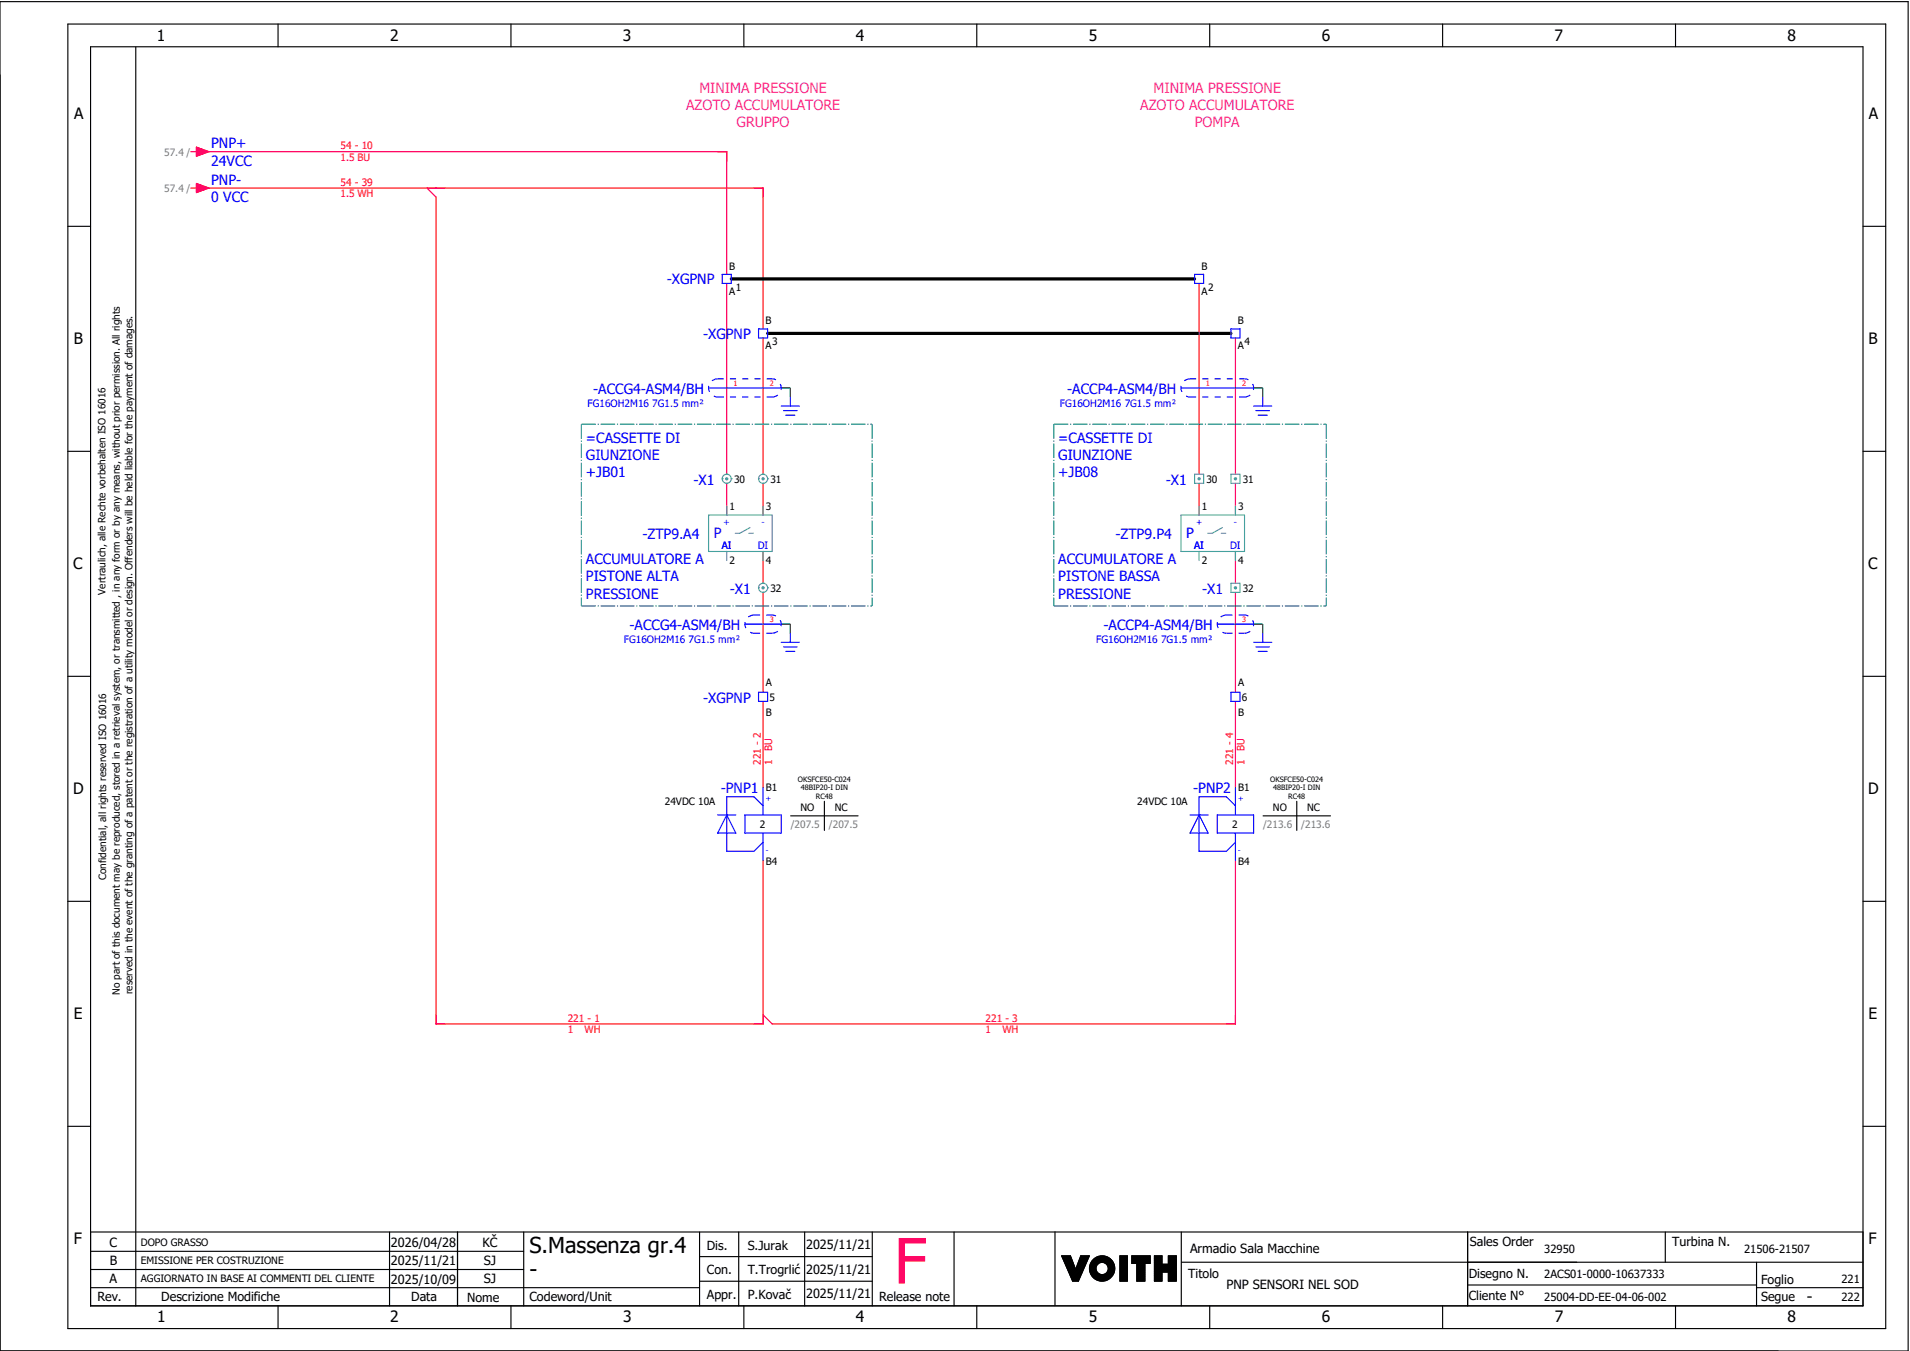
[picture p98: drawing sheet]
<svg xmlns="http://www.w3.org/2000/svg" width="421mm" height="297mm" viewBox="0 0 421 297" stroke-linecap="round" stroke-linejoin="round" font-family="sans-serif">
<defs><g id="words">
<text font-size="13.8" fill="#f00" x="196.9" y="282.5">F</text>
<g font-size="4.8">
<text x="116.6" y="275.8">S.Massenza gr.4</text>
<text x="116.6" y="281.1">-</text>
</g>
<g font-size="3.4">
<text x="34.5" y="9">1</text>
<text x="85.9" y="9">2</text>
<text x="137.1" y="9">3</text>
<text x="188.4" y="9">4</text>
<text x="239.7" y="9">5</text>
<text x="291" y="9">6</text>
<text x="342.3" y="9">7</text>
<text x="393.5" y="9">8</text>
<text x="16.3" y="26.2">A</text>
<text x="411.5" y="26.2">A</text>
<text x="16.2" y="75.8">B</text>
<text x="411.4" y="75.8">B</text>
<text x="16.1" y="125.3">C</text>
<text x="411.3" y="125.3">C</text>
<text x="16.1" y="174.8">D</text>
<text x="411.3" y="174.8">D</text>
<text x="16.2" y="224.4">E</text>
<text x="411.4" y="224.4">E</text>
<text x="16.2" y="273.9">F</text>
<text x="411.4" y="273.9">F</text>
<text x="397.8" y="286.6">-</text>
<text x="34.6" y="291">1</text>
<text x="85.9" y="291">2</text>
<text x="137.2" y="291">3</text>
<text x="188.4" y="291">4</text>
<text x="239.7" y="291">5</text>
<text x="291" y="291">6</text>
<text x="342.3" y="291">7</text>
<text x="393.6" y="291">8</text>
</g>
<g font-size="3.1" fill="#f0f">
<text x="154" y="20.5">MINIMA PRESSIONE</text>
<text x="254" y="20.5">MINIMA PRESSIONE</text>
<text x="151" y="24.3">AZOTO ACCUMULATORE</text>
<text x="162.2" y="28">GRUPPO</text>
<text x="251" y="24.3">AZOTO ACCUMULATORE</text>
<text x="263.1" y="28">POMPA</text>
</g>
<g font-size="3.1" fill="#00f">
<text x="46.5" y="32.6">PNP+</text>
<text x="46.5" y="36.5">24VCC</text>
<text x="46.5" y="40.6">PNP-</text>
<text x="46.5" y="44.5">0 VCC</text>
<text x="146.8" y="62.6">-XGPNP</text>
<text x="154.8" y="74.6">-XGPNP</text>
<text x="130.6" y="86.6">-ACCG4-ASM4/BH</text>
<text x="235" y="86.6">-ACCP4-ASM4/BH</text>
<text x="129" y="97.5">=CASSETTE DI</text>
<text x="129" y="101.3">GIUNZIONE</text>
<text x="233" y="97.5">=CASSETTE DI</text>
<text x="233" y="101.3">GIUNZIONE</text>
<text x="129" y="105">+JB01</text>
<text x="152.7" y="106.7">-X1</text>
<text x="233" y="105">+JB08</text>
<text x="256.7" y="106.7">-X1</text>
<text x="141.4" y="118.6">-ZTP9.A4</text>
<text x="157.1" y="118.5">P</text>
<text x="245.6" y="118.6">-ZTP9.P4</text>
<text x="261.1" y="118.5">P</text>
<text x="129" y="124.3">ACCUMULATORE A</text>
<text x="233" y="124.3">ACCUMULATORE A</text>
<text x="129" y="128">PISTONE ALTA</text>
<text x="129" y="131.8">PRESSIONE</text>
<text x="160.7" y="130.7">-X1</text>
<text x="233" y="128">PISTONE BASSA</text>
<text x="233" y="131.8">PRESSIONE</text>
<text x="264.7" y="130.7">-X1</text>
<text x="138.6" y="138.6">-ACCG4-ASM4/BH</text>
<text x="243" y="138.6">-ACCP4-ASM4/BH</text>
<text x="154.8" y="154.7">-XGPNP</text>
<text x="158.7" y="174.6">-PNP1</text>
<text x="262.7" y="174.6">-PNP2</text>
</g>
<g font-size="2.8">
<text x="24.1" y="274.4">C</text>
<text x="86.1" y="274.4">2026/04/28</text>
<text x="106.2" y="274.4">KČ</text>
<text x="155.6" y="275.1">Dis.</text>
<text x="164.6" y="275.1">S.Jurak</text>
<text x="177.5" y="275">2025/11/21</text>
<text x="262" y="275.8">Armadio Sala Macchine</text>
<text x="323.6" y="274.3">Sales Order</text>
<text x="368.1" y="274.2">Turbina N.</text>
<text x="24.2" y="278.6">B</text>
<text x="86.1" y="278.6">2025/11/21</text>
<text x="106.5" y="278.6">SJ</text>
<text x="155.6" y="280.5">Con.</text>
<text x="164.6" y="280.5">T.Trogrlić</text>
<text x="177.5" y="280.4">2025/11/21</text>
<text x="261.6" y="281.3">Titolo</text>
<text x="323.4" y="281.2">Disegno N.</text>
<text x="21.4" y="286.5">Rev.</text>
<text x="24.1" y="282.5">A</text>
<text x="35.5" y="286.4">Descrizione Modifiche</text>
<text x="86.1" y="282.6">2025/10/09</text>
<text x="90.5" y="286.5">Data</text>
<text x="102.8" y="286.5">Nome</text>
<text x="106.5" y="282.5">SJ</text>
<text x="116.6" y="286.3">Codeword/Unit</text>
<text x="155.6" y="286">Appr.</text>
<text x="164.6" y="285.9">P.Kovač</text>
<text x="177.5" y="285.8">2025/11/21</text>
<text x="193.5" y="286.5">Release note</text>
<text x="270" y="283.8">PNP SENSORI NEL SOD</text>
<text x="323.4" y="286.2">Cliente N°</text>
<text x="387.7" y="286.5">Segue</text>
<text x="387.7" y="282.6">Foglio</text>
</g>
<g font-size="2.5">
<text x="340" y="275.9">32950</text>
<text x="384" y="275.9">21506-21507</text>
<text x="340" y="281.4">2ACS01-0000-10637333</text>
<text x="340" y="286.4">25004-DD-EE-04-06-002</text>
<text x="405.4" y="282.4">221</text>
<text x="405.4" y="286.4">222</text>
</g>
<g font-size="2.2" fill="#7ca552">
<text x="36.2" y="34.3">57.4 /</text>
<text x="36.2" y="42.3">57.4 /</text>
<text x="174.1" y="182.3">/207.5</text>
<text x="182.5" y="182.3">/207.5</text>
<text x="278.1" y="182.3">/213.6</text>
<text x="286.5" y="182.3">/213.6</text>
</g>
<g font-size="2.2" fill="#f00">
<text x="75" y="32.9">54 - 10</text>
<text x="75" y="35.4">1.5 BU</text>
<text x="75" y="40.9">54 - 39</text>
<text x="75" y="43.4">1.5 WH</text>
<text x="170" y="165.4" transform="rotate(-90 170 165.4)">BU</text>
<text x="274" y="165.4" transform="rotate(-90 274 165.4)">BU</text>
<text x="167.5" y="168.4" transform="rotate(-90 167.5 168.4)">221 - 2</text>
<text x="170" y="168.4" transform="rotate(-90 170 168.4)">1</text>
<text x="271.5" y="168.4" transform="rotate(-90 271.5 168.4)">221 - 4</text>
<text x="274" y="168.4" transform="rotate(-90 274 168.4)">1</text>
<text x="125" y="224.9">221 - 1</text>
<text x="125" y="227.4">1</text>
<text x="128.7" y="227.4">WH</text>
<text x="217" y="224.9">221 - 3</text>
<text x="217" y="227.4">1</text>
<text x="220.7" y="227.4">WH</text>
</g>
<g font-size="2.2">
<text x="160.5" y="59.4">B</text>
<text x="264.5" y="59.4">B</text>
<text x="160.5" y="64.8">A</text>
<text x="162" y="64">1</text>
<text x="264.5" y="64.8">A</text>
<text x="266" y="64">2</text>
<text x="168.5" y="71.4">B</text>
<text x="272.5" y="71.4">B</text>
<text x="168.5" y="76.8">A</text>
<text x="170" y="76">3</text>
<text x="272.5" y="76.8">A</text>
<text x="274" y="76">4</text>
<text x="161.6" y="106.3">30</text>
<text x="169.6" y="106.3">31</text>
<text x="265.6" y="106.3">30</text>
<text x="273.6" y="106.3">31</text>
<text x="160.6" y="112.3">1</text>
<text x="168.6" y="112.3">3</text>
<text x="264.6" y="112.3">1</text>
<text x="272.6" y="112.3">3</text>
<text x="160.6" y="124.2">2</text>
<text x="168.6" y="124.2">4</text>
<text x="264.6" y="124.2">2</text>
<text x="272.6" y="124.2">4</text>
<text x="23.2" y="130.9" transform="rotate(-90 23.2 130.9)">Vertraulich, alle Rechte vorbehalten ISO 16016</text>
<text x="169.6" y="130.3">32</text>
<text x="273.6" y="130.3">32</text>
<text x="168.6" y="150.9">A</text>
<text x="169.4" y="154.3">5</text>
<text x="272.6" y="150.9">A</text>
<text x="273.4" y="154.3">6</text>
<text x="168.6" y="157.6">B</text>
<text x="272.6" y="157.6">B</text>
<text x="146.4" y="177.3">24VDC 10A</text>
<text x="168.6" y="174.2">B1</text>
<text x="176.3" y="178.6">NO</text>
<text x="183.8" y="178.6">NC</text>
<text x="250.4" y="177.3">24VDC 10A</text>
<text x="272.6" y="174.2">B1</text>
<text x="280.3" y="178.6">NO</text>
<text x="287.8" y="178.6">NC</text>
<text x="167.3" y="182.3">2</text>
<text x="271.3" y="182.3">2</text>
<text x="168.6" y="190.3">B4</text>
<text x="272.6" y="190.3">B4</text>
<text x="23.4" y="193.7" transform="rotate(-90 23.4 193.7)">Confidential, all rights reserved ISO 16016</text>
<text x="26.4" y="219" transform="rotate(-90 26.4 219)">No part of this document may be reproduced, stored in a retrieval system, or transmitted , in any form or by any means, without prior permission. All rights</text>
<text x="29.2" y="218.9" transform="rotate(-90 29.2 218.9)">reserved in the event of the granting of a patent or the registration of a utility model or design. Offenders will be held liable for the payment of damages.</text>
<text x="31" y="274.2">DOPO GRASSO</text>
<text x="31" y="278.3">EMISSIONE PER COSTRUZIONE</text>
<text x="31" y="282.3">AGGIORNATO IN BASE AI COMMENTI DEL CLIENTE</text>
</g>
<g font-size="2.2" fill="#00f">
<text x="129.3" y="89.5">FG16OH2M16 7G1.5 mm²</text>
<text x="233.3" y="89.5">FG16OH2M16 7G1.5 mm²</text>
<text x="158.9" y="120.9">AI</text>
<text x="166.8" y="120.9">DI</text>
<text x="262.9" y="120.9">AI</text>
<text x="270.8" y="120.9">DI</text>
<text x="137.3" y="141.5">FG16OH2M16 7G1.5 mm²</text>
<text x="241.3" y="141.5">FG16OH2M16 7G1.5 mm²</text>
</g>
<g font-size="1.9" fill="#00f">
<text x="159.3" y="115.6">+</text>
<text x="167.7" y="115.6">-</text>
<text x="263.3" y="115.6">+</text>
<text x="271.7" y="115.6">-</text>
</g>
<g font-size="1.6" fill="#f00">
<text x="161.5" y="84.9">1</text>
<text x="169.5" y="84.9">2</text>
<text x="265.5" y="84.9">1</text>
<text x="273.5" y="84.9">2</text>
<text x="169.5" y="136.9">3</text>
<text x="273.5" y="136.9">3</text>
</g>
<g font-size="1.6">
<text x="175.7" y="172">OKSFCE50-C024</text>
<text x="176.3" y="174">48BIP20-I DIN</text>
<text x="279.7" y="172">OKSFCE50-C024</text>
<text x="280.3" y="174">48BIP20-I DIN</text>
<text x="179.6" y="175.9">RC48</text>
<text x="283.6" y="175.9">RC48</text>
</g>
<g font-size="1.6" fill="#00f">
<text x="168.6" y="176.3">+</text>
<text x="272.6" y="176.3">+</text>
<text x="168.6" y="187.7">-</text>
<text x="272.6" y="187.7">-</text>
</g>
</g></defs>
<g fill="none" stroke="#000" stroke-width=".25">
<path d="M0 .4h420.1v297h-420.1zM14.9 5.3h400.3v287.2h-400.3zM19.9 10.3h390.3v277.2h-390.3zM29.9 10.4v277.1M61.2 5.3v5M112.5 5.3v5M163.8 5.3v5M215.1 5.3v5M266.3 5.3v5M317.6 5.3v5M368.9 5.3v5M14.9 49.8h5"/>
<path d="M410.2 49.8h5M14.9 99.3h5M410.2 99.3h5M14.9 148.9h5M410.2 148.9h5M14.9 198.4h5M410.2 198.4h5M14.9 247.9h5M410.2 247.9h5M19.9 271.2h390.3M19.9 279.5h95.4M19.9 275.4h95.4"/>
<path d="M85.8 271.2v16.3M100.7 271.2v16.3M115.3 271.2v16.3M154 271.2v16.3M154 276.6h38M162.6 271.2v16.3M177.2 271.2v16.3M192 271.2v16.3M210.1 271.2v16.3M232.3 271.1v16.3M233.7 276.4h2M233.7 276.4l2.5 5.6"/>
<path d="M233.8 276.4l-.1 .1M233.9 276.4l-.1 .2M234.1 276.4l-.3 .3M234.2 276.4l-.3 .4M234.4 276.4l-.5 .5M234.5 276.4l-.5 .6M234.7 276.4l-.7 .7M234.8 276.4l-.7 .8M235 276.4l-.9 .9M235.1 276.4l-.9 1M235.3 276.4l-1.1 1.1M235.4 276.4l-1.2 1.2"/>
<path d="M235.6 276.4l-1.3 1.3M235.7 276.4l1.1 3 1.1-3h1.9l-2.4 5.6h-1.2M235.7 276.5l-1.4 1.3M235.7 276.6l-1.3 1.3M235.8 276.7l-1.4 1.3M235.8 276.8l-1.3 1.3M235.9 276.9l-1.4 1.4M235.9 277l-1.3 1.4M235.9 277.1l-1.3 1.4M236 277.3l-1.3 1.3M236 277.4l-1.3 1.3M236.1 277.5l-1.3 1.3"/>
<path d="M236.1 277.6l-1.3 1.3M236.1 277.7l-1.3 1.3M236.2 277.8l-1.3 1.3M236.2 277.9l-1.3 1.3M236.3 278l-1.3 1.3M236.3 278.1l-1.3 1.3M236.3 278.2l-1.2 1.3M236.4 278.3l-1.3 1.3M236.4 278.4l-1.2 1.3M236.5 278.6l-1.3 1.2M236.5 278.7l-1.2 1.2M236.6 278.8l-1.3 1.2"/>
<path d="M236.6 278.9l-1.3 1.2M236.6 279l-1.2 1.2M236.7 279.1l-1.3 1.2M236.7 279.2l-1.2 1.3M236.8 279.3l-1.3 1.3M238 276.4l-.1 .1M238.1 276.4l-.3 .4M238.3 276.4l-.6 .6M238.4 279.8l-2.2 2.2M238.4 276.4l-.8 .8M238.5 279.5l-2.4 2.4M238.6 276.4l-1.1 1.1"/>
<path d="M238.6 279.3l-2.5 2.5M238.7 279l-2.7 2.7M238.7 276.4l-1.2 1.3M238.8 278.7l-2.8 2.9M238.9 276.4l-1.5 1.6M239 278.5l-3.1 3M239 276.4l-1.7 1.8M239.1 278.2l-3.2 3.2M239.2 276.4l-2 2.1M239.2 277.9l-3.4 3.4M239.3 277.7l-3.5 3.5M239.3 276.4l-2.2 2.3"/>
<path d="M239.4 277.4l-3.6 3.7M239.5 276.4l-2.5 2.5M239.5 277.1l-3.8 3.9M239.6 276.4l-2.7 2.8M239.7 276.9l-4 4M239.8 276.6l-4.2 4.2M239.8 276.4l-4.2 4.3M241.1 276.9l-.8 .8M241.3 279.3l-1.2 1.1M241.3 279.1l-1.2 1.2M241.3 279.4l-1.1 1.1M241.3 278.9l-1.3 1.3"/>
<path d="M241.3 279.5l-1.1 1.1M241.4 279.7l-1.1 1M241.4 278.7l-1.4 1.4M241.4 279.8l-1 1M241.4 276.7l-1.3 1.3M241.5 279.9l-1.1 1M241.5 280l-1 1M241.7 276.6l-1.7 1.7M241.9 276.5l-1.9 2M242.1 276.5l-2.2 2.2M242.3 276.5l-2.4 2.4M242.5 276.4l-2.6 2.6"/>
<path d="M242.6 276.4l-2.7 2.8M242.8 276.4l-2.9 3M242.9 276.5l-3 3M243 276.5l-3.1 3.1M243.2 276.5l-3.3 3.3M243.3 276.5l-3.4 3.4M243.4 276.6l-3.4 3.4M243.5 276.6l-1.4 1.4M243.6 276.6l-1.3 1.3M243.7 276.7l-1.2 1.2M243.9 276.7l-1.2 1.2M244 276.8l-1.2 1.1"/>
<path d="M244 276.8l-1.1 1.1M244.1 276.9l-1 1.1M244.2 276.9l-1 1.1M244.3 277l-1 1M244.4 277.1l-1 1M244.5 277.1l-1 1.1M244.6 277.2l-1.1 1M244.6 277.3l-1 1M244.7 277.4l-1 1M244.8 277.4l-1 1.1M244.8 277.5l-1 1.1M244.9 277.6l-1 1.1"/>
<path d="M245 277.7l-1.1 1.1M245 277.8l-1.1 1.1M245.1 277.9l-1.1 1.1M245.1 278l-1.1 1.1M245.2 278.1l-1.2 1.2M245.2 278.2l-1.2 1.3M245.3 278.3l-1.4 1.4M245.3 278.4l-1.5 1.5M245.3 278.5l-3.4 3.4M245.4 279.9l-2.1 2M245.4 278.7l-3.3 3.3M245.4 279.7l-2.3 2.3"/>
<path d="M245.4 278.8l-3.2 3.2M245.4 278.9l-3.1 3.1M245.4 279.5l-2.5 2.5M245.4 279.1l-2.9 2.9M245.4 279.4l-2.6 2.6M245.4 279.2l-2.8 2.8M246.6 276.4h1.6v5.6h-1.6zM246.6 276.4v.1M246.8 276.4l-.2 .3M246.9 276.4l-.3 .4M247.1 276.4l-.5 .6M247.2 276.4l-.6 .7"/>
<path d="M247.4 276.4l-.8 .9M247.5 276.4l-.9 1M247.7 276.4l-1.1 1.2M247.8 276.4l-1.2 1.3M248 276.4l-1.4 1.5M248.1 276.4l-1.5 1.6M248.2 280l-1.6 1.6M248.2 279.8l-1.6 1.7M248.2 279.7l-1.6 1.6M248.2 279.5l-1.6 1.7M248.2 279.4l-1.6 1.6M248.2 279.2l-1.6 1.7"/>
<path d="M248.2 277.4l-1.6 1.7M248.2 277.3l-1.6 1.6M248.2 277.1l-1.6 1.7M248.2 277l-1.6 1.6M248.2 276.8l-1.6 1.7M248.2 276.7l-1.6 1.6M248.2 276.5l-1.6 1.7M248.2 278l-1.6 1.7M248.2 277.9l-1.6 1.6M248.2 277.7l-1.6 1.7M248.2 277.6l-1.6 1.6M248.2 279.1l-1.6 1.6"/>
<path d="M248.2 278.9l-1.6 1.7M248.2 278.8l-1.6 1.6M248.2 278.6l-1.6 1.7M248.2 278.5l-1.6 1.6M248.2 278.3l-1.6 1.7M248.2 278.2l-1.6 1.6M249.2 276.4v.1M249.4 276.4l-.2 .2M249.5 276.4l-.3 .4M249.7 276.4l-.5 .5M249.8 276.4l-.6 .7M250 276.4l-.8 .8"/>
<path d="M250.1 276.4l-.9 1M250.3 278.1h-1.1v-1.7h4v1.7h-1.1v3.9h-1.8M250.3 278.1v3.9M250.3 276.4l-1.1 1.2M250.4 276.4l-1.2 1.3M250.6 276.4l-1.4 1.5M250.7 276.4l-1.5 1.6M250.9 276.4l-1.7 1.7M251 276.4l-1.6 1.7M251.2 276.4l-1.7 1.7M251.3 276.4l-1.6 1.7M251.5 276.4l-1.7 1.7"/>
<path d="M251.6 276.4l-1.6 1.7M251.8 276.4l-1.7 1.7M251.9 276.4l-1.6 1.7M252.1 279.9l-1.8 1.8M252.1 278.6l-1.8 1.8M252.1 278.4l-1.8 1.8M252.1 278.3l-1.8 1.8M252.1 279.2l-1.8 1.8M252.1 279l-1.8 1.8M252.1 278.9l-1.8 1.8M252.1 278.7l-1.8 1.8M252.1 279.3l-1.8 1.8"/>
<path d="M252.1 279.8l-1.8 1.8M252.1 279.6l-1.8 1.8M252.1 279.5l-1.8 1.8M252.1 276.4l-1.8 1.9M252.2 276.4l-1.9 2M252.4 276.4l-2.1 2.2M252.5 276.4l-2.2 2.3M252.7 276.4l-2.4 2.5M252.8 276.4l-2.5 2.6M253 276.4l-2.7 2.8M253.1 276.4l-2.8 2.9M253.2 277.4l-.7 .7"/>
<path d="M253.2 276.7l-2.9 2.9M253.2 276.5l-2.9 3M253.2 277.3l-.8 .8M253.2 277.1l-1 1M253.2 277l-2.9 2.9M253.2 276.8l-2.9 3M253.2 278l-.1 .1M253.2 277.9l-.2 .2M253.2 277.7l-.4 .4M253.2 277.6l-.5 .5M254.2 276.4v5.6M254.2 276.4h1.6"/>
<path d="M254.2 276.4v.1M254.3 276.4l-.1 .2M254.5 276.4l-.3 .4M254.6 276.4l-.4 .5M254.8 276.4l-.6 .7M254.9 276.4l-.7 .8M255.1 276.4l-.9 1M255.2 276.4l-1 1.1M255.4 276.4l-1.2 1.3M255.5 276.4l-1.3 1.4M255.7 276.4l-1.5 1.6M255.8 277.5l-1.6 1.7"/>
<path d="M255.8 277.4l-1.6 1.6M255.8 277.2l-1.6 1.7M255.8 277.1l-1.6 1.6M255.8 276.9l-1.6 1.7M255.8 276.8l-1.6 1.6M255.8 276.6l-1.6 1.7M255.8 276.5l-1.6 1.6M255.8 276.4v1.9M255.8 278l-1.6 1.6M255.8 277.8l-1.6 1.7M255.8 277.7l-1.6 1.6M255.8 278.3l-1.6 1.6"/>
<path d="M255.8 278.1l-1.6 1.7M255.9 278.3l-1.7 1.8M256.1 278.3l-1.9 1.9M256.2 278.3l-2 2.1M256.4 278.3l-2.2 2.2M256.5 278.3l-2.3 2.4M256.7 278.3l-2.5 2.5M256.8 278.3l-2.6 2.7M257 278.3l-2.8 2.8M257.1 278.3l-2.9 3M257.3 276.4l-.1 .2M257.5 276.4l-.3 .3"/>
<path d="M257.6 276.4l-.4 .5M257.8 276.4l-.6 .6M257.9 276.4l-.7 .8M258.1 276.4l-.9 .9M258.2 276.4l-1 1.1M258.4 276.4l-1.2 1.2M258.5 276.4l-1.3 1.4M258.7 276.4l-1.5 1.5M258.8 276.4l-1.6 1.7M259 276.4h-1.8v1.9h-1.4M259 276.4v5.6h-1.8v-2M259 276.5l-1.8 1.7"/>
<path d="M259 277.5l-2.5 2.5M259 277.4l-2.7 2.6M259 277.1l-3 2.9M259 276.9l-3.1 3.1M259 277.2l-2.8 2.8M259 276.8l-4.8 4.8M259 276.6l-4.8 4.8M259 279l-1.8 1.8M259 278.9l-1.8 1.7M259 278.7l-1.8 1.8M259 278.6l-1.8 1.7M259 278.4l-1.8 1.8"/>
<path d="M259 278.3l-1.8 1.7M259 278.1l-1.9 1.9M259 278l-2.1 2M259 277.8l-2.2 2.2M259 277.7l-2.4 2.3M259 279.3l-1.8 1.8M259 279.2l-1.8 1.7M259 279.9l-1.8 1.8M259 279.8l-1.8 1.7M259 279.6l-1.8 1.8M259 279.5l-1.8 1.7M260.1 271.2v16.3"/>
<path d="M260.1 277.9h150.1M323.1 271.2v16.3M366.6 271.2v6.7M386.7 277.9v9.6M19.9 283.5h134.1M61.2 287.5v5M112.5 287.5v5M154 282h38M163.8 287.5v5M215.1 287.5v5M237.5 281.9l-.1 .1M237.6 281.7l-.4 .3"/>
<path d="M237.7 281.4l-.6 .6M237.8 281.1l-.9 .9M237.9 280.9l-1.1 1.1M238 280.6l-1.4 1.4M238.2 280.3l-1.7 1.7M238.3 280.1l-2 1.9M241.6 280l-1 1.1M241.6 280.1l-1 1M241.7 280.2l-1 1M241.8 280.3l-1 1M241.9 280.3l-1 1.1M242 280.4l-1.1 1"/>
<path d="M242.1 280.4l-1.1 1.1M242.2 280.5l-1.1 1.1M242.3 280.5l-1.1 1.1M242.4 280.6l-1.1 1.1M242.6 280.6l-1.2 1.1M242.7 280.6l-1.2 1.2M242.9 280.6l-1.3 1.2M243.1 280.5l-1.4 1.4M243.3 280.4l-1.5 1.5M245.1 280.6l-1.1 1M245.2 280.3l-1.5 1.5M245.3 280.1l-1.8 1.8"/>
<path d="M248.2 281.6l-.4 .4M248.2 281.5l-.5 .5M248.2 281.9l-.1 .1M248.2 281.8l-.2 .2M248.2 281.3l-.7 .7M248.2 281.2l-.8 .8M248.2 281l-1 1M248.2 280.9l-1.1 1.1M248.2 280.7l-1.3 1.3M248.2 280.6l-1.4 1.4M248.2 280.4l-1.6 1.6M248.2 280.3l-1.6 1.6"/>
<path d="M248.2 280.1l-1.6 1.7M252.1 281.3l-.8 .7M252.1 281.1l-.9 .9M252.1 281l-1.1 1M252.1 280.8l-1.2 1.2M252.1 280.7l-1.4 1.3M252.1 280.5l-1.5 1.5M252.1 280.4l-1.7 1.6M252.1 280.2l-1.8 1.8M252.1 280.1l-1.8 1.8M252.1 281.7l-.3 .3M252.1 281.6l-.5 .4"/>
<path d="M252.1 281.4l-.6 .6M252.1 281.9l-.2 .1M255.8 280v2h-1.6M255.8 280.7l-1.3 1.3M255.8 280.5l-1.5 1.5M255.8 280.1l-1.6 1.6M255.8 280.4l-1.6 1.6M255.8 280h1.4M255.8 281.9l-.1 .1M255.8 281.7l-.3 .3M255.8 281.6l-.4 .4M255.8 281.4l-.6 .6"/>
<path d="M255.8 281.3l-.7 .7M255.8 281.1l-.9 .9M255.8 281l-1 1M255.8 280.8l-1.2 1.2M255.8 280.2l-1.6 1.7M259 281.9l-.2 .1M259 281.7l-.3 .3M259 281.6l-.5 .4M259 281.4l-.6 .6M259 281.3l-.8 .7M259 281.1l-.9 .9M259 281l-1.1 1"/>
<path d="M259 280.8l-1.2 1.2M259 280.7l-1.4 1.3M259 280.5l-1.5 1.5M259 280.4l-1.7 1.6M259 280.2l-1.8 1.8M259 280.1l-1.8 1.7M266.3 287.5v5M317.6 287.5v5M323.1 282.9h63.6M368.9 287.5v5M386.7 283.5h23.5"/>
<circle cx="242.6" cy="279.2" r="1.35"/>
<circle cx="242.6" cy="279.2" r="2.79"/>
</g>
<g fill="none" stroke="#f00" stroke-width=".25">
<path d="M44 33.4h116v27M44 41.4h124v31M94 41.4l2 2v182h72v-36M160 62.4v42M168 74.4v30M264 62.4v42M272 74.4v30M160 106.4v7M168 106.4v7M264 106.4v7M272 106.4v7M168 121.4v7"/>
<path d="M168 130.4v22M272 121.4v7M272 130.4v22M168 154.4v19M272 154.4v19M272 189.4v36h-102l-2-2"/>
</g>
<path d="M172 85.4h2M174 85.4v2M276 85.4h2M278 85.4v2M172 137.4h2M174 137.4v2M276 137.4h2M278 137.4v2" fill="none" stroke="#00be00" stroke-width=".25" stroke-dasharray="3.2 .4 .3 .4" stroke-linecap="butt"/>
<path d="M161 61.4h102M169 73.4h102" fill="none" stroke="#000" stroke-width=".7"/>
<path d="M128 93.4h64M128 93.4v40M192 93.4v40M128 133.4h64" fill="none" stroke="#007f7f" stroke-width=".25" stroke-dasharray="3.2 .4 .3 .4" stroke-linecap="butt"/>
<path d="M167 72.4h2v2h-2zM271 72.4h2v2h-2z" fill="none" stroke="#00f" stroke-width=".25"/>
<path d="M156 113.4h14v8h-14zM160 111.4v2M164.9 117.4h1M165.1 116.1l-2.2 1.3h-1M168 111.4v2M160 121.4v2M168 121.4v2" fill="none" stroke="#52a5a5" stroke-width=".25"/>
<circle cx="264" cy="105.4" r=".38" fill="#52a5a5"/>
<path d="M260 113.4h14v8h-14zM263 104.4h2v2h-2zM264 111.4v2M268.9 117.4h1M269.1 116.1l-2.2 1.3h-1M272 111.4v2M264 121.4v2M272 121.4v2" fill="none" stroke="#52a5a5" stroke-width=".25"/>
<circle cx="272" cy="105.4" r=".38" fill="#52a5a5"/>
<path d="M271 104.4h2v2h-2z" fill="none" stroke="#52a5a5" stroke-width=".25"/>
<circle cx="272" cy="129.4" r=".38" fill="#52a5a5"/>
<path d="M271 128.4h2v2h-2z" fill="none" stroke="#52a5a5" stroke-width=".25"/>
<path d="M159 60.4h2v2h-2zM263 60.4h2v2h-2z" fill="none" stroke="#00f" stroke-width=".25"/>
<circle cx="160" cy="105.4" r=".38" fill="#52a5a5"/>
<path d="M159 105.4h.1M159 105.4a1 1 0 0 0 1 1M160 106.4h.1M160 104.4a1 1 0 0 1 1 1M160 104.4h.1M160 104.4a1 1 0 0 0-1 1M161 105.4a1 1 0 0 1-1 1M161 105.4h.1" fill="none" stroke="#52a5a5" stroke-width=".25"/>
<circle cx="168" cy="105.4" r=".38" fill="#52a5a5"/>
<path d="M167 105.4h.1M167 105.4a1 1 0 0 0 1 1M168 106.4h.1M168 104.4a1 1 0 0 1 1 1M168 104.4h.1M168 104.4a1 1 0 0 0-1 1M169 105.4a1 1 0 0 1-1 1M169 105.4h.1" fill="none" stroke="#52a5a5" stroke-width=".25"/>
<circle cx="168" cy="129.4" r=".38" fill="#52a5a5"/>
<path d="M167 129.4h.1M167 129.4a1 1 0 0 0 1 1M168 130.4h.1M168 128.4a1 1 0 0 1 1 1M168 128.4h.1M168 128.4a1 1 0 0 0-1 1M169 129.4a1 1 0 0 1-1 1M169 129.4h.1" fill="none" stroke="#52a5a5" stroke-width=".25"/>
<path d="M232 93.4h60M232 93.4v40M292 93.4v40M232 133.4h60" fill="none" stroke="#007f7f" stroke-width=".25" stroke-dasharray="3.2 .4 .3 .4" stroke-linecap="butt"/>
<g fill="none" stroke="#00f" stroke-width=".25">
<path d="M156 85.4h16M172 89.4h4M172.5 90.4h3M173 91.4h2M174 87.4v2M260 85.4h16M276 89.4h4M276.5 90.4h3M277 91.4h2M278 87.4v2M164 137.4h8M174 139.4v2"/>
<path d="M268 137.4h8M278 139.4v2M167 152.4h2v2h-2zM172 141.4h4M172.5 142.4h3M173 143.4h2M271 152.4h2v2h-2zM276 141.4h4M276.5 142.4h3M277 143.4h2M158 179.4h4M160 179.4h.1"/>
<path d="M160 179.4l2 4h-4zM164 179.4h8v4h-8zM168 177.4l-2-2h-6v12h6l2-2M168 173.4v6M262 179.4h4M264 179.4h.1M264 179.4l2 4h-4zM268 179.4h8v4h-8zM272 177.4l-2-2h-6v12h6l2-2M272 173.4v6M168 183.4v6M272 183.4v6"/>
</g>
<path d="M174.1 179.6h14.8M181.5 176.4v6.4M278.1 179.6h14.8M285.5 176.4v6.4" fill="none" stroke="#000" stroke-width=".25"/>
<g fill="none" stroke="#00f" stroke-width=".25" stroke-dasharray="1.4 1.4" stroke-linecap="butt">
<path d="M158 87.4h12M158 83.4h12M158 83.4a2 2 0 0 0-2 2 2 2 0 0 0 2 2M170 87.4a2 2 0 0 0 2-2 2 2 0 0 0-2-2M262 87.4h12M262 83.4h12M262 83.4a2 2 0 0 0-2 2 2 2 0 0 0 2 2M274 87.4a2 2 0 0 0 2-2 2 2 0 0 0-2-2M166 139.4h4M166 135.4h4M166 135.4a2 2 0 0 0-2 2 2 2 0 0 0 2 2M170 139.4a2 2 0 0 0 2-2 2 2 0 0 0-2-2"/>
<path d="M270 139.4h4M270 135.4h4M270 135.4a2 2 0 0 0-2 2 2 2 0 0 0 2 2M274 139.4a2 2 0 0 0 2-2 2 2 0 0 0-2-2"/>
</g>
<g fill="#f00" stroke="#f00" stroke-width=".22">
<path d="M43.2 32.4l2.8 1-2.8 1z"/>
<path d="M43.2 40.4l2.8 1-2.8 1z"/>
</g>
<path d="M42 33.4h1.2M43.2 32.4l2.8 1-2.8 1zM42 41.4h1.2M43.2 40.4l2.8 1-2.8 1z" fill="none" stroke="#f00" stroke-width=".25"/>
<use href="#words"/>
</svg>
